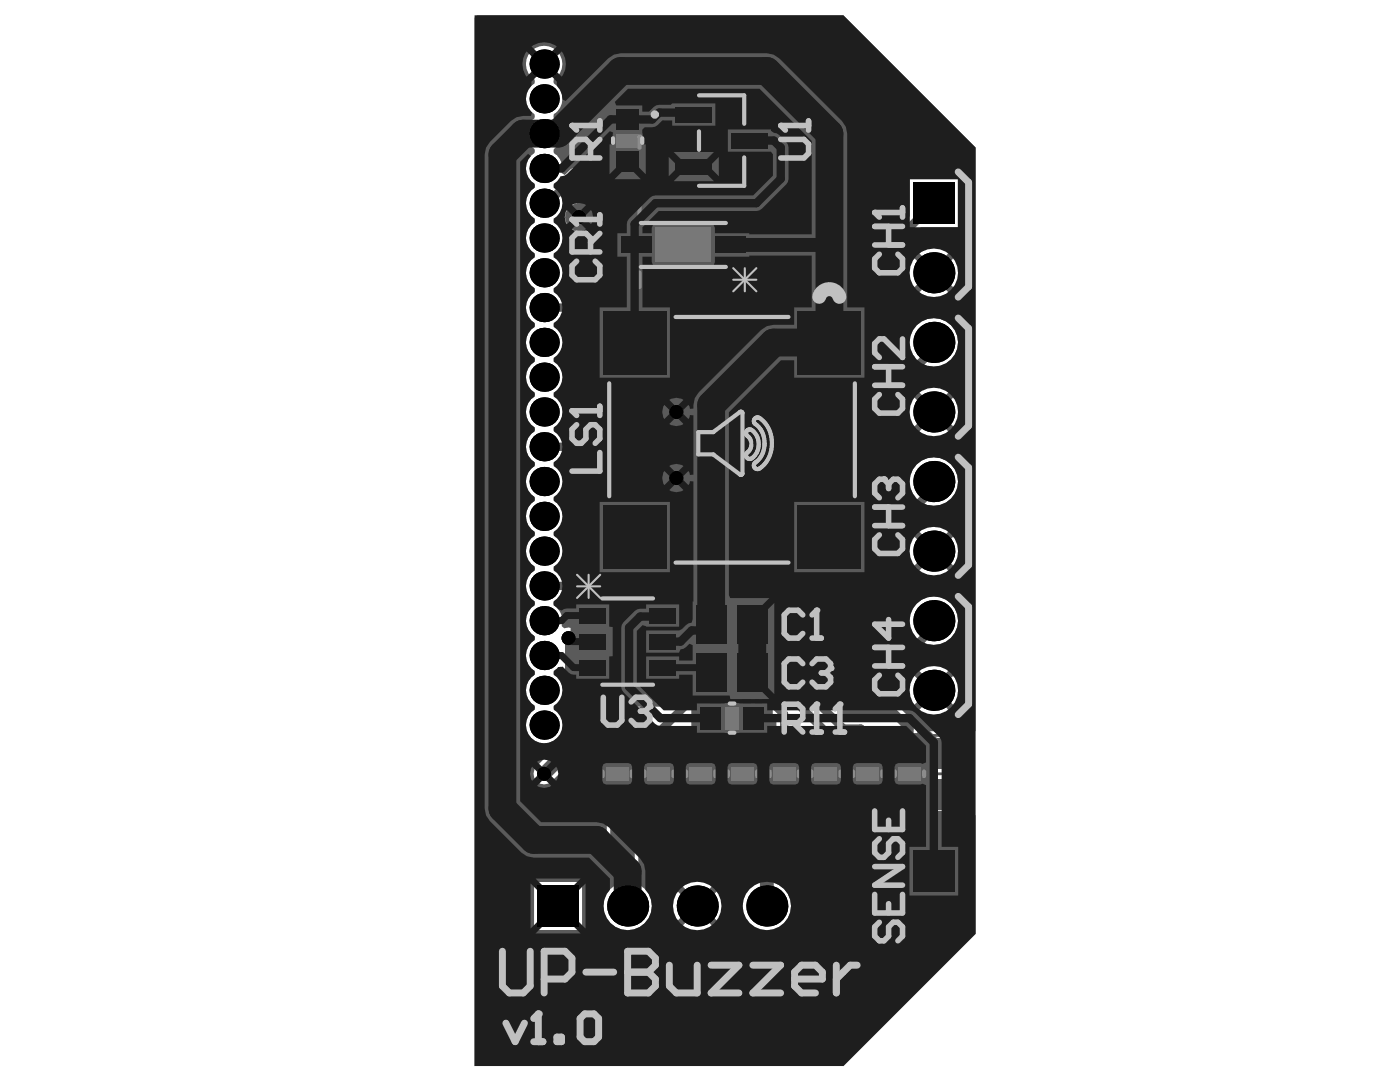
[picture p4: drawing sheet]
<svg xmlns="http://www.w3.org/2000/svg" width="279mm" height="216mm" viewBox="0 0 279 216" stroke-linecap="round" stroke-linejoin="round" font-family="sans-serif">
<g fill="#5a5a5a">
<path d="M119 60.6h54.2v54.3h-54.2z"/>
<path d="M115.6 29.9h11.3v-3.3h41.1v3.3h11.4v107.4h-11.4v3.3h-41.1v-3.3h-11.3z"/>
<path d="M121.7 20.3h7.2v15.5h-7.2z"/>
<path d="M119.6 146.7h7.2v15.4h-7.2z"/>
<path d="M127.9 146.7h7.2v15.4h-7.2z"/>
<path d="M136.2 146.7h7.3v15.4h-7.3z"/>
<path d="M144.6 146.7h7.2v15.4h-7.2z"/>
<path d="M152.9 146.7h7.2v15.4h-7.2z"/>
<path d="M161.2 146.7h7.3v15.4h-7.3z"/>
<path d="M169.6 146.7h7.2v15.4h-7.2z"/>
<path d="M177.9 146.7h7.2v15.4h-7.2z"/>
<path d="M138.4 139.7h15.4v7.2h-15.4z"/>
<path d="M133.5 20.1h5.3v-1.8h10.4v7h5.4v5.5h-5.4v7h-10.4v-1.8h-5.3z"/>
<path d="M114.3 119.9h5.2v-1.2h11.5v1.2h5.2v16.2h-5.2v1.2h-11.5v-1.2h-5.2z"/>
<path d="M122.5 45.8h4.7v-2h18.4v2h4.6v6.1h-4.6v2.1h-18.4v-2.1h-4.7z"/>
</g>
<path d="M138.4 120.2h15.3v8.7h-15.3zM138.4 129.9h15.3v8.7h-15.3zM140 120.6h12v7.9h-12zM140 130.3h12v7.9h-12zM143.3 124.5h5.5M143.3 134.3h5.5M146 121.8v5.5M146 131.5v5.5M185.5 146.7h8.7v15.4h-8.7zM185.9 148.4h7.9v12h-7.9zM187.1 154.4h5.5M189.8 151.7v5.4" fill="none" stroke="#5a5a5a" stroke-width=".55"/>
<g fill="none" stroke="#5a5a5a" stroke-width=".83">
<path d="M115.6 29.9h11.3v-3.3h41.1v3.3h11.4v107.4h-11.4v3.3h-41.1v-3.3h-11.3zM121.7 20.3h7.2v15.5h-7.2zM133.5 20.1h5.3v-1.8h10.4v7h5.4v5.5h-5.4v7h-10.4v-1.8h-5.3zM122.5 45.8h4.7v-2h18.4v2h4.6v6.1h-4.6v2.1h-18.4v-2.1h-4.7zM119 60.6h54.2v54.3h-54.2zM114.3 119.9h5.2v-1.2h11.5v1.2h5.2v16.2h-5.2v1.2h-11.5v-1.2h-5.2zM138.4 139.7h15.4v7.2h-15.4zM119.6 146.7h7.2v15.4h-7.2zM127.9 146.7h7.2v15.4h-7.2zM136.2 146.7h7.3v15.4h-7.3zM144.6 146.7h7.2v15.4h-7.2zM152.9 146.7h7.2v15.4h-7.2z"/>
<path d="M161.2 146.7h7.3v15.4h-7.3zM169.6 146.7h7.2v15.4h-7.2zM177.9 146.7h7.2v15.4h-7.2z"/>
</g>
<g fill="none" stroke="#5a5a5a" stroke-width=".2">
<path d="M140.2 19.7h7.6v16.7h-7.6zM123 30.2h4.5M123 23.7h4.5v8.7h-4.5zM123 25.9h4.5M128.3 28h38.3v111.2h-38.3zM128.3 31.5h-9.4v7h9.4M140.2 31.9h-3.4v2.7h3.4M140.2 21.5h-3.4v2.7h3.4M145.8 28a1.67 1.67 0 0 0 1.7 1.6 1.67 1.67 0 0 0 1.6-1.6M147.8 26.7h3.4v2.7h-3.4M166.6 31.5h9.4v7h-9.4M128.3 45.3h-9.4v7.1h9.4"/>
<path d="M128.3 59.2h-9.4v7.1h9.4M128.6 45.2h15.6v7.4h-15.6zM128.6 47.4h-2.8v3h2.8M142.3 45.2l1.9 1.8M144.2 50.7l-1.9 1.9M144.2 47.4h2.7v3h-2.7M166.6 45.3h9.4v7.1h-9.4M166.6 59.2h9.4v7.1h-9.4M122.3 63.9h47.6v47.7h-47.6zM128.3 73.1h-9.4v7.1h9.4M166.6 73.1h9.4v7.1h-9.4M128.3 87h-9.4v7.1h9.4"/>
<path d="M166.6 87h9.4v7.1h-9.4M128.3 100.9h-9.4v7.1h9.4M128.3 114.8h-9.4v7h9.4M166.6 100.9h9.4v7.1h-9.4M166.6 114.8h9.4v7h-9.4M120.9 120.1h8.7v15.8h-8.7zM120.9 121.4h-3.3v2.8h3.3M120.9 126.6h-3.3v2.8h3.3M120.9 131.8h-3.3v2.8h3.3M123.6 120.1a1.67 1.67 0 0 0 1.7 1.7 1.67 1.67 0 0 0 1.6-1.7M128.3 128.6h-9.4v7.1h9.4M129.6 121.4h3.3v2.8h-3.3"/>
<path d="M129.6 126.6h3.3v2.8h-3.3M129.6 131.8h3.3v2.8h-3.3M166.6 128.6h9.4v7.1h-9.4M121 152.2h4.4M121 150h4.4v8.8h-4.4zM121 156.6h4.4M129.3 152.2h4.4M129.3 150h4.4v8.8h-4.4zM129.3 156.6h4.4M137.6 152.2h4.5M137.6 150h4.5v8.8h-4.5zM137.6 156.6h4.5"/>
<path d="M141.7 141.1h8.8v4.4h-8.8zM143.9 141.1v4.4M146 152.2h4.4M146 150h4.4v8.8h-4.4zM146 156.6h4.4M148.2 141.1v4.4M154.3 152.2h4.4M154.3 150h4.4v8.8h-4.4zM154.3 156.6h4.4M162.6 152.2h4.5M162.6 150h4.5v8.8h-4.5zM162.6 156.6h4.5"/>
<path d="M171 152.2h4.4M171 150h4.4v8.8h-4.4zM171 156.6h4.4M179.3 152.2h4.4M179.3 150h4.4v8.8h-4.4zM179.3 156.6h4.4"/>
<circle cx="141.6" cy="22.9" r=".42"/>
</g>
<path d="M161.7 29.6l4.6 4.6M161.7 31.9h4.6M164 29.6v4.6M166.3 29.6l-4.6 4.6M139.9 46.6l4.6 4.6M139.9 48.9h4.6M142.2 46.6v4.6M144.5 46.6l-4.6 4.6" fill="none" stroke="#5a5a5a" stroke-width=".42"/>
<g fill="#787878">
<path d="M179.3 153h4.4v2.8h-4.4z"/>
<path d="M171 153h4.4v2.8h-4.4z"/>
<path d="M162.6 153h4.5v2.8h-4.5z"/>
<path d="M154.3 153h4.4v2.8h-4.4z"/>
<path d="M137.6 153h4.5v2.8h-4.5z"/>
<path d="M129.3 153h4.4v2.8h-4.4z"/>
<path d="M121 153h4.4v2.8h-4.4z"/>
<path d="M146 153h4.4v2.8h-4.4z"/>
<path d="M144.7 141.1h2.8v4.4h-2.8z"/>
<path d="M130.8 45.5h11.1v6.8h-11.1z"/>
<path d="M123 26.7h4.5v2.7h-4.5z"/>
</g>
<g fill="none" stroke="#8c8c8c" stroke-width=".83">
<path d="M127.6 29.5v-2.2h39.7v2.2M127.6 40.5v2.9M127.6 54.4v2.9M167.3 40.5v2.9M167.3 54.4v2.9M127.6 68.3v2.8M167.3 68.3v2.8M127.6 82.1v2.9M127.6 96v2.9M167.3 82.1v2.9M167.3 96v2.9M127.6 109.9v2.9"/>
<path d="M167.3 109.9v2.9M127.6 123.8v2.9M127.6 137.7v2.2h39.7v-2.2M167.3 123.8v2.9M120.3 153.9v1M126.1 153.9v1M128.6 153.9v1M134.4 153.9v1M136.9 153.9v1M142.8 153.9v1M145.3 153.9v1M151.1 153.9v1"/>
<path d="M153.6 153.9v1M159.4 153.9v1M161.9 153.9v1M167.8 153.9v1M170.3 153.9v1M176.1 153.9v1M178.6 153.9v1M184.4 153.9v1"/>
</g>
<path d="M171.1 22.5l4.6 4.7M171.1 24.9h4.6M173.4 22.5v4.7M175.7 22.5l-4.6 4.7" fill="none" stroke="#8c8c8c" stroke-width=".42"/>
<g fill="none" stroke="#8c8c8c" stroke-width="1.4">
<path d="M129.7 169.7l-1 .9v1.8l1 1h.9M132.4 164.1v2.8l-.9 .9h-1.8l-1-.9v-2.8h5.6M132.4 166l1.9 1.8M140.8 164.1v2.8l-1 .9h-1.8l-.9-.9v-2.8h5.5M140.8 166l1.8 1.8M142.6 172.4h-5.5l2.7-2.7v3.7M149.1 164.1v2.8l-.9 .9h-1.9l-.9-.9v-2.8h5.6M149.1 166l1.9 1.8M150 169.7l1 .9v1.8l-1 1h-1.8l-.9-1v-.9l.9-1.8h-2.8v3.7M156.5 169.7h1.9l.9 .9v1.8l-.9 1h-1l-.9-1zM156.5 169.7l-1.8 1.8-1 1.9M157.4 164.1v2.8l-.9 .9h-1.8l-1-.9v-2.8h5.6"/>
<path d="M157.4 166l1.9 1.8M162.1 169.7v3.7h.9l3.7-3.7h.9M165.8 164.1v2.8l-1 .9h-1.8l-.9-.9v-2.8h5.5M165.8 166l1.8 1.8M173.2 170.6l-1-.9h-.9l-.9 .9v1.8l.9 1h.9l1-1M173.2 170.6l.9-.9h.9l1 .9v1.8l-1 1h-.9l-.9-1M173.2 170.6v1.8M174.1 164.1v2.8l-.9 .9h-1.9l-.9-.9v-2.8h5.6M174.1 166l1.9 1.8M182.4 164.1v2.8l-.9 .9h-1.8l-1-.9v-2.8h5.6M182.4 166l1.9 1.8M183.4 169.7l.9 .9v1.8l-.9 1h-3.7l-1-1v-1.8l1-.9h.9l.9 .9v2.8"/>
</g>
<circle cx="130.6" cy="173.4" r=".69" fill="#8c8c8c"/>
<path d="M159.8 19v5.6M162.5 20l1-1h1.8l.9 1v3.7l-.9 .9h-1.8l-1-.9zM158.8 24.6h1.9M164.4 22.7l-1.9 1.9M121.3 169.7l-.9 .9v1.8l.9 1h1l3.7-3.7v3.7M124.1 164.1v2.8l-.9 .9h-1.9l-.9-.9v-2.8h5.6M124.1 166l1.9 1.8M131.5 172.4l-.9 1M131.5 171.5v.9M133.4 169.7l.9 .9v1.8l-.9 1h-1l-.9-1" fill="none" stroke="#8c8c8c" stroke-width="1.4"/>
<circle cx="159.8" cy="19" r=".69" fill="#8c8c8c"/>
<path d="M159.8 19l.9 1M188 167.8l-.9-.9v-1.9l.9-.9h3.7l.9 .9v1.9l-.9 .9M188 169.7l-.9 .9v1.8l.9 1h.9l3.7-3.7v3.7" fill="none" stroke="#8c8c8c" stroke-width="1.4"/>
<path d="M94.7 3.6l.5-.5h73.1l26.4 26.3v116.5h-9.1l3.9 3.9-1 1-3.9-3.9-.2 .5h-1.3l-.2-2.6-.3-.5-3.5-3.5-.5-.3-.6-.2h-9l-4.7-4.6v-14l1.6-1.5 .7 .2v2.3h12.1v-8.8h-12.1v2.8l-1.7 .2-.5 .3-2.7 2.8-.4 .5-.1 .6v14.1l-.6 .2-1.8-1.8v-37.6l3.9-3.9h3.9v2.8h12.1v-8.7h-12.1v2.8h-4.5l-.6 .1-.5 .3-4.3 4.3-.7-.3v-22.4l6.7-6.7h3.9v2.8h12.1v-8.7h-12.1v2.8h-4.5l-.6 .1-.5 .4-7.1 7-.7-.3v-25.1l6.7-6.7h6.7v2.8h12.1v-8.8h-12.1v2.8h-7.3l-.6 .2-.5 .3-7.5 7.4-.3 .2-.6-.1-7.5-7.5-.5-.3-.6-.2h-12.8v-2.8h-.1l-.3-.6 .2-.6v-2.7l-.2-.6-.5-.2h-4.5l-.5 .2-.2 .6v2.7l.2 .6-.2 .6h-6v2.8l-2 .2-1.6 1.3-.6-.4a3.6 3.6 0 0 0-1.6-4v-.8a3.6 3.6 0 0 0 0-6.1v-.8a3.6 3.6 0 0 0 0-6.2v-.7a3.6 3.6 0 0 0 .9-5.5 3.6 3.6 0 0 0-5.6 0 3.6 3.6 0 0 0 .9 5.5v.7a3.6 3.6 0 0 0 0 6.2v.8a3.6 3.6 0 0 0 0 6.1v.8a3.6 3.6 0 0 0 0 6.2v.8a3.6 3.6 0 0 0 0 6.1v.8a3.6 3.6 0 0 0 0 6.2v.8a3.6 3.6 0 0 0 0 6.1v.8a3.6 3.6 0 0 0 0 6.2v.7a3.6 3.6 0 0 0 0 6.2v.8a3.6 3.6 0 0 0 0 6.1v.8a3.6 3.6 0 0 0 0 6.2v.8a3.6 3.6 0 0 0 0 6.1v.8a3.6 3.6 0 0 0 0 6.2v.8a3.6 3.6 0 0 0 0 6.1v.8a3.6 3.6 0 0 0 0 6.1v.8a3.6 3.6 0 0 0 0 6.2v.8a3.6 3.6 0 0 0 0 6.1v.8a3.6 3.6 0 0 0 0 6.2v.8a3.6 3.6 0 0 0 0 6.1v.8a3.6 3.6 0 0 0-.9 5.4 3.6 3.6 0 0 0 5.5 0l.7 .3v.7l-4.9 4.9-.5 .7a2.12 2.12 0 0 0 .8 2.6 2.12 2.12 0 0 0 2.7-.3l5.6-5.5 .4-.7 .2-.9v-12.2h12.1v-8.8h-12l-.3-.6a3.6 3.6 0 0 0-2.6-2l-.9 .2-.5-.5v-.1a3.6 3.6 0 0 0-1.6-4v-.8l.7-.5 .7-1h.9a3 3 0 0 0 3.5 1.4v2.8h12.1v-2.3l.7-.2 2.2 2.2v14l-9.2 9.3-.4 .5-.2 1.2h-1.2v14h.8v6.2l.1 .8 .5 .7 1.4 1.5v5.9a4.8 4.8 0 0 0-1.6 7.3 4.8 4.8 0 0 0 7.5 0 4.8 4.8 0 0 0-1.6-7.3v-6.8l-.2-.8-.4-.7-1.5-1.5v-5.3h.8v-.6h2.5v.6h5.8v-.6h2.5v.6h5.9v-.6h2.5v.6h5.8v-14l-.5-.7v-6.9l.6-.3 3.8 3.7v4.2h-1.4v14h.8v3.9l-2.9 2.9-.4 .7-.2 .8v6.8l-.3 .1a4.8 4.8 0 0 0-1.2 7.3 4.8 4.8 0 0 0 7.4-.2 4.8 4.8 0 0 0-1.6-7.2v-5.9l2.8-2.9 .5-.7 .1-.8v-4.8h.8v-.6h2.5v.6h5.9v-.6h2.5v.6h5.8v-.6h2.5v.6h5.8v-.6h.9v1.4h9.1l.3 .6v23.5l-26.4 26.4h-73.6zM166.6 44.5v8.8h12.1v-4.3l1.3-.1 .5-.3 3.3-3.3h7.4v-9.5h-9.6v7.3l-2.2 2.3-.7-.3v-.6zM183 50.1l3.4 3.4 3.3-3.4a5.3 5.3 0 0 0-6.7 0zM187.3 54.4l3.4 3.4a5.3 5.3 0 0 0 0-6.7zM182 51.1a5.3 5.3 0 0 0 0 6.7l3.4-3.4zM183 58.8a5.3 5.3 0 0 0 6.7 0l-3.3-3.4zM166.6 72.3v8.7h12.1v-2.8l1.3-.1 .5-.4 4.8-4.7a4.8 4.8 0 0 0 5.9-5 4.8 4.8 0 0 0-6.5-4.2 4.8 4.8 0 0 0-2.1 7.5l-3.2 3.2-.7-.3v-1.9zM183 77.9l3.4 3.3 3.3-3.3a5.3 5.3 0 0 0-6.7 0zM187.3 82.2l3.4 3.4a5.3 5.3 0 0 0 0-6.8zM182 78.8a5.3 5.3 0 0 0 0 6.8l3.4-3.4zM183 86.5a5.3 5.3 0 0 0 6.7 0l-3.3-3.3zM166.6 100v8.8h12.1v-2.8l1.3-.1 .5-.4 4.8-4.7a4.8 4.8 0 0 0 5.9-5 4.8 4.8 0 0 0-6.5-4.2 4.8 4.8 0 0 0-2.1 7.4l-3.2 3.3-.7-.3v-2zM183 105.6l3.4 3.4 3.3-3.4a5.3 5.3 0 0 0-6.7 0zM187.3 110l3.4 3.3a5.3 5.3 0 0 0 0-6.7zM182 106.6a5.3 5.3 0 0 0 0 6.7l3.4-3.3zM183 114.3a5.3 5.3 0 0 0 6.7 0l-3.3-3.3zM166.6 127.8v8.8h12.1v-2.9l1.3-.1 .5-.3 4.8-4.8a4.8 4.8 0 0 0 5.9-4.9 4.8 4.8 0 0 0-6.5-4.3 4.8 4.8 0 0 0-2.1 7.5l-3.2 3.3-.7-.3v-2zM183 133.4l3.4 3.4 3.3-3.4a5.3 5.3 0 0 0-6.7 0zM187.3 137.7l3.4 3.4a5.3 5.3 0 0 0 0-6.7zM182 134.4a5.3 5.3 0 0 0 0 6.7l3.4-3.4zM183 142.1a5.3 5.3 0 0 0 6.7 0l-3.3-3.4zM135.8 176.4l3.4 3.4 3.3-3.4a5.3 5.3 0 0 0-6.7 0zM140.1 180.8l3.4 3.3a5.3 5.3 0 0 0 0-6.7zM134.8 177.4a5.3 5.3 0 0 0 0 6.7l3.4-3.3zM106.6 176v9.6h9.6v-9.6zM135.8 185.1a5.3 5.3 0 0 0 6.7 0l-3.3-3.3z" fill="#5a5a5a"/>
<g fill="none" stroke="#5a5a5a" stroke-width="1.7">
<path d="M120 34v1h-5.2l-5.5 5.5h-.7M122.3 35h18.9l7.8 7.8v103.8l-.8 .9v2.7M171.2 33.6l-1.4 1.4h-10.5l-7.7 7.6v95.1l4.9 4.9v7.6M186.4 40.5l-7 7h-5.4l-1.4 1.4M108.6 61.4h5.6l1.3 1.4h23l7.6 7.6v66.6l-6.3 6.3v6.9M172.6 62.8h-10.5l-7.7 7.6v65.3l10.4 10.4v3.4l.7 .7M186.4 68.3v1.4l-7 6.9h-6.8M108.6 89.1h5.6l1.3 1.4h23l4.8 4.9v38.9l-11.8 11.8v3.4l1.4 1.4M172.6 90.5h-10.5l-4.9 4.9v38.9l11.1 11.1h3.5l1.4 1.4v2.7l.7 .7M186.4 96.1v1.4l-7 6.9h-6.8M108.6 116.9h4.9l1.3 1.4h14.6l3.5 3.5v15.2l-9.7 9.8v3.4l.8 .8M172.6 118.3h-7.1l-2.7 2.8v15.3l5.5 5.5h9.7l3.5 3.5v4.1l.7 .7"/>
<path d="M186.4 123.9v1.3l-7 7h-6.8M123.9 149.5h-1.4"/>
</g>
<path d="M115.5 43.3h1.9l3.9 3.9v1l.7 .7M122.3 76.6h8.5l4.2 4.2v1.4M135 95.4v6.2l-2.8 2.8h-9.9" fill="none" stroke="#5a5a5a" stroke-width="5.6"/>
<path d="M113.5 127.3l.7 .7v20.8l-5.6 5.6M114.2 132.2h8.1M148.2 158.6h-25v9l2.1 2.1v11.1M189.1 158.5l-.1 .1h-32.5v7.6l-3.5 3.5v11.1" fill="none" stroke="#5a5a5a" stroke-width="2.8"/>
<g fill="#000">
<circle cx="108.6" cy="19.7" r="2.92"/>
<circle cx="108.6" cy="12.8" r="2.92"/>
<circle cx="108.6" cy="33.6" r="2.92"/>
<circle cx="108.6" cy="26.7" r="2.92"/>
<circle cx="108.6" cy="54.4" r="2.92"/>
<circle cx="108.6" cy="47.5" r="2.92"/>
<circle cx="108.6" cy="40.5" r="2.92"/>
<circle cx="115.5" cy="43.3" r="1.39"/>
<circle cx="186.4" cy="54.4" r="4.1"/>
<circle cx="108.6" cy="61.4" r="2.92"/>
<circle cx="108.6" cy="75.3" r="2.92"/>
<circle cx="108.6" cy="68.3" r="2.92"/>
<circle cx="186.4" cy="68.3" r="4.1"/>
<circle cx="108.6" cy="89.1" r="2.92"/>
<circle cx="108.6" cy="82.2" r="2.92"/>
<circle cx="108.6" cy="96.1" r="2.92"/>
<circle cx="135" cy="95.4" r="1.39"/>
<circle cx="135" cy="82.2" r="1.39"/>
<circle cx="186.4" cy="82.2" r="4.1"/>
<circle cx="186.4" cy="96.1" r="4.1"/>
<circle cx="108.6" cy="116.9" r="2.92"/>
<circle cx="108.6" cy="110" r="2.92"/>
<circle cx="108.6" cy="103" r="2.92"/>
<circle cx="186.4" cy="110" r="4.1"/>
<circle cx="108.6" cy="137.7" r="2.92"/>
<circle cx="108.6" cy="130.8" r="2.92"/>
<circle cx="108.6" cy="123.9" r="2.92"/>
<circle cx="113.5" cy="127.3" r="1.39"/>
<circle cx="186.4" cy="123.9" r="4.1"/>
<circle cx="186.4" cy="137.7" r="4.1"/>
<circle cx="108.6" cy="154.4" r="1.39"/>
<circle cx="108.6" cy="144.7" r="2.92"/>
<circle cx="125.3" cy="180.8" r="4.1"/>
<circle cx="139.2" cy="180.8" r="4.1"/>
<circle cx="153" cy="180.8" r="4.1"/>
</g>
<g fill="#000">
<path d="M182.3 36.4h8.2v8.2h-8.2z" fill-rule="evenodd"/>
<path d="M107.3 176.7h8.2v8.2h-8.2z" fill-rule="evenodd"/>
</g>
<g fill="#5a5a5a">
<path d="M186 155.5h7.7v6h-7.7z" fill-rule="evenodd"/>
<path d="M186 147.3h7.7v6h-7.7z" fill-rule="evenodd"/>
<path d="M167.3 31.3h10.7v7.4h-10.7z" fill-rule="evenodd"/>
<path d="M167.3 45.2h10.7v7.4h-10.7z" fill-rule="evenodd"/>
<path d="M167.3 59.1h10.7v7.3h-10.7z" fill-rule="evenodd"/>
<path d="M167.3 73h10.7v7.3h-10.7z" fill-rule="evenodd"/>
<path d="M167.3 86.9h10.7v7.3h-10.7z" fill-rule="evenodd"/>
<path d="M167.3 100.7h10.7v7.4h-10.7z" fill-rule="evenodd"/>
<path d="M167.3 114.6h10.7v7.4h-10.7z" fill-rule="evenodd"/>
<path d="M167.3 128.5h10.7v7.4h-10.7z" fill-rule="evenodd"/>
<path d="M117 128.5h10.7v7.4h-10.7z" fill-rule="evenodd"/>
<path d="M117 114.6h10.7v7.4h-10.7z" fill-rule="evenodd"/>
<path d="M117 100.7h10.7v7.4h-10.7z" fill-rule="evenodd"/>
<path d="M117 86.9h10.7v7.3h-10.7z" fill-rule="evenodd"/>
<path d="M117 73h10.7v7.3h-10.7z" fill-rule="evenodd"/>
<path d="M117 59.1h10.7v7.3h-10.7z" fill-rule="evenodd"/>
<path d="M117 45.2h10.7v7.4h-10.7z" fill-rule="evenodd"/>
<path d="M117 31.3h10.7v7.4h-10.7z" fill-rule="evenodd"/>
<path d="M121 148.1h4.4v4.1h-4.4z" fill-rule="evenodd"/>
<path d="M121 156.6h4.4v4.1h-4.4z" fill-rule="evenodd"/>
<path d="M129.3 148.1h4.4v4.1h-4.4z" fill-rule="evenodd"/>
<path d="M129.3 156.6h4.4v4.1h-4.4z" fill-rule="evenodd"/>
<path d="M137.6 148.1h4.5v4.1h-4.5z" fill-rule="evenodd"/>
<path d="M137.6 156.6h4.5v4.1h-4.5z" fill-rule="evenodd"/>
<path d="M146 148.1h4.4v4.1h-4.4z" fill-rule="evenodd"/>
<path d="M146 156.6h4.4v4.1h-4.4z" fill-rule="evenodd"/>
<path d="M154.3 148.1h4.4v4.1h-4.4z" fill-rule="evenodd"/>
<path d="M154.3 156.6h4.4v4.1h-4.4z" fill-rule="evenodd"/>
<path d="M162.6 148.1h4.5v4.1h-4.5z" fill-rule="evenodd"/>
<path d="M162.6 156.6h4.5v4.1h-4.5z" fill-rule="evenodd"/>
<path d="M171 148.1h4.4v4.1h-4.4z" fill-rule="evenodd"/>
<path d="M171 156.6h4.4v4.1h-4.4z" fill-rule="evenodd"/>
<path d="M179.3 148.1h4.4v4.1h-4.4z" fill-rule="evenodd"/>
<path d="M179.3 156.6h4.4v4.1h-4.4z" fill-rule="evenodd"/>
</g>
<path d="M94.7 3.1h73.6l26.4 26.3v156.9l-26.4 26.4h-73.6zM106.1 9.3l2.5 2.5 2.5-2.5a4.2 4.2 0 0 0-5 0zM109.6 12.8l2.5 2.5a4.2 4.2 0 0 0 0-5zM105.1 10.3a4.2 4.2 0 0 0 0 5l2.5-2.5zM106.1 16.3l-.1 .8a3.6 3.6 0 0 0 .2 5.3l-.2 .7h-1.6l-1.3 .3-1.2 .8-4.1 4.1-.8 1.2-.3 1.3v130.5l.3 1.4 .8 1.1 6.2 6.3 1.2 .8 1.3 .2h11l4.2 4.2v2.2a4.8 4.8 0 0 0 .2 6.7 4.8 4.8 0 0 0 6.7 0 4.8 4.8 0 0 0 .2-6.7v-3.7l-.3-1.3-.7-1.2-6.3-6.2-1.1-.8-1.4-.2h-11l-4.2-4.2v-127.6l1.6-1.6 .5 .5-.5 .6a3.6 3.6 0 0 0 1.3 4.9v.8a3.6 3.6 0 0 0 0 6.1v.8a3.6 3.6 0 0 0 0 6.2v.8a3.6 3.6 0 0 0 0 6.1v.8a3.6 3.6 0 0 0 0 6.2v.7a3.6 3.6 0 0 0 0 6.2v.8a3.6 3.6 0 0 0 0 6.1v.8a3.6 3.6 0 0 0 0 6.2v.8a3.6 3.6 0 0 0 0 6.1v.8a3.6 3.6 0 0 0 0 6.2v.8a3.6 3.6 0 0 0 0 6.1v.8a3.6 3.6 0 0 0 0 6.1v.8a3.6 3.6 0 0 0 0 6.2v.8a3.6 3.6 0 0 0 0 6.1v.8a3.6 3.6 0 0 0 0 6.2v.8a3.6 3.6 0 0 0 0 6.1v.8a3.6 3.6 0 0 0-.9 5.5 3.6 3.6 0 0 0 5.6 0 3.6 3.6 0 0 0-.9-5.5v-.8a3.6 3.6 0 0 0 0-6.1v-.8l.9-.8 .9-.1 1.6 1.5 1.1 .1v.8h6.6v-4.4l.7-.1v-5.8l-.7-.1v-4.4h-6.6v.8h-1.9l-.5 .1-.5 .3-.7-.2-.9-.8v-.8l.7-.5a3.6 3.6 0 0 0-.7-5.7v-.8a3.6 3.6 0 0 0 0-6.1v-.8a3.6 3.6 0 0 0 0-6.1v-.8a3.6 3.6 0 0 0 0-6.2v-.8a3.6 3.6 0 0 0 0-6.1v-.8a3.6 3.6 0 0 0 0-6.2v-.8a3.6 3.6 0 0 0 0-6.1v-.8a3.6 3.6 0 0 0 0-6.2v-.7a3.6 3.6 0 0 0 0-6.2v-.8a3.6 3.6 0 0 0 0-6.1v-.8a3.6 3.6 0 0 0 0-6.2v-.8a3.6 3.6 0 0 0 0-6.1v-.8l.7-.5 .7-1 .8-.2 .5-.3 8.5-8.5 .6 .3v2.3h-.6v6l2.9-3 .7 .6 .6-.6 3 3v-6h-.7v-2.9l.5-.5h1.5a2.91 2.91 0 0 0 2-1.4h2v1.1h8.6v-4.5h-8.6l-.3 .3h-2.3l-.6 .1-.5 .4-1 .9h-1.3v-1.3h-5.2l-.3-.7 2.6-2.6h26.3l10.4 10.4v18.7h-12.5v-.3h-6.8v-1l-.2-.6-.6-.2h-11.1l-.5 .2-.2 .6v1h-1.9v-1.1l3.3-3.3h19.5l.6-.1 .5-.4 4.8-4.8 .4-.5 .1-.6v-6.3a4 4 0 0 0-3-2.9l-.5-.4v-.3h-8.6v4.5h8.6l.4 .5v4.2l-4 4h-19.5l-.6 .1-.5 .3-4.1 4.2-.4 .5-.1 .6v1.8h-1.9v4.7h1.9v10.1h-5.4v14.1h14v-14.1h-5.5v-10.1h1.9v1.1l.2 .5 .5 .2h11.1l.6-.2 .2-.5v-1.1h6.8v-.2h12.5v10.3h-3.5v3.5h-4.1l-1.4 .3-1.1 .7-12.5 12.5-.7 1.2-.3 2-.7 .1-.3-.8-1.4 1.4 1.4 1.4 .3-.8 .7 .1v11.8l-.7 .1-.3-.8-1.4 1.4 1.4 1.4 .3-.8 .7 .1v23.9h-.2v3.6l-.2 .6-.6 .2-1.3 1.1-.6 .3h-6.6v4.4h6.6l.3-.6 .6-.1 1.2-1 .6 .2v3.1h-2.7v-.8h-6.6v4.4h6.6v-.8h2.7v4.2h7.4l.1 .7h7.8l-3.9-3.9 1-1 3.9 3.9v-18.2l-3.9 3.9-1-1 3.9-3.9h-7.8l-.2-.5v-36.5l10.4-10.4h2.6v3.5h14v-14.1h-3.4v-34.6l-.3-1.4-.8-1.1-12.5-12.5-1.1-.8-1.4-.3h-29.1l-1.4 .3-1.1 .8-8.5 8.4-.7-.3a3.5 3.5 0 0 0-1.1-2.7v-.8l-2.5-2.5zM141.5 33.2l2 2v-3.9zM133.5 31.3v3.9l1.9-2zM122.6 35.8h5.3l-2.6-2.7zM134.4 30.3l2.5 2.5-.5 .4 .5 .5-2.5 2.5h8.1l-2.4-2.5 .4-.5-.4-.4 2.4-2.5zM114.1 40.9l1.4 1.4 1.5-1.4a2.51 2.51 0 0 0-2.9 0zM116.5 43.3l1.4 1.4a2.51 2.51 0 0 0 0-2.8zM113.1 41.9a2.51 2.51 0 0 0 0 2.8l1.5-1.4zM181.6 35.8v9.5h9.6v-9.5zM114.1 45.7a2.51 2.51 0 0 0 2.9 0l-1.5-1.4zM181.5 54.4a4.8 4.8 0 0 0 9.7 0 4.8 4.8 0 0 0-9.7 0zM181.5 68.3a4.8 4.8 0 0 0 9.7 0 4.8 4.8 0 0 0-9.7 0zM133.6 79.8l1.4 1.4 1.4-1.4a2.51 2.51 0 0 0-2.8 0zM132.6 80.8a2.51 2.51 0 0 0 0 2.8l1.4-1.4zM133.6 84.6a2.51 2.51 0 0 0 2.8 0l-1.4-1.4zM181.5 82.2a4.8 4.8 0 0 0 9.7 0 4.8 4.8 0 0 0-9.7 0zM133.6 93l1.4 1.4 1.4-1.4a2.51 2.51 0 0 0-2.8 0zM132.6 94a2.51 2.51 0 0 0 0 2.8l1.4-1.4zM133.6 97.8a2.51 2.51 0 0 0 2.8 0l-1.4-1.4zM181.5 96.1a4.8 4.8 0 0 0 9.7 0 4.8 4.8 0 0 0-9.7 0zM158.5 100.2v14h14v-14zM119.7 100.2v14h14v-14zM181.5 110a4.8 4.8 0 0 0 9.7 0 4.8 4.8 0 0 0-9.7 0zM124.4 124.1l-.3 .5-.1 .6v11.8l.1 .6 .3 .5 6.3 6.3 .5 .3 .6 .2h7.3v1.3l5.6 .1 8.4-.1v-1.3h27.8l3.9 3.9v3.3l-.7 .3-.4-.1h-4.4l-.5 .2-.3 .5v2.8l.3 .5 .5 .2h4.4l.4-.1 .7 .3v12.3h-3.3v9.7h9.7v-9.7h-3.3v-20.8l-.1-.6-.3-.5-4.9-4.9-.5-.3-.6-.2h-28.4v-1.3l-5.6-.1-8.4 .1v1.3h-6.7l-5.3-5.3v-10.5l1.1-1.2 .7 .3h6.6v-4.4h-6.6v.9l-1.7 .1-.5 .3zM181.5 123.9a4.8 4.8 0 0 0 9.7 0 4.8 4.8 0 0 0-9.7 0zM181.5 137.7a4.8 4.8 0 0 0 9.7 0 4.8 4.8 0 0 0-9.7 0zM107.2 152l1.4 1.4 1.4-1.4a2.51 2.51 0 0 0-2.8 0zM109.6 154.4l1.4 1.4a2.51 2.51 0 0 0 0-2.8zM106.2 153a2.51 2.51 0 0 0 0 2.8l1.4-1.4zM170.4 152.5l-.2 .5v2.8l.2 .5 .6 .2h4.4l.5-.2 .2-.5v-2.8l-.2-.5-.5-.2h-4.4zM162.1 152.5l-.2 .5v2.8l.2 .5 .5 .2h4.5l.5-.2 .2-.5v-2.8l-.2-.5-.5-.2h-4.5zM153.8 152.5l-.3 .5v2.8l.3 .5 .5 .2h4.4l.6-.2 .2-.5v-2.8l-.2-.5-.6-.2h-4.4zM145.4 152.5l-.2 .5v2.8l.2 .5 .6 .2h4.4l.5-.2 .3-.5v-2.8l-.3-.5-.5-.2h-4.4zM137.1 152.5l-.2 .5v2.8l.2 .5 .5 .2h4.5l.5-.2 .2-.5v-2.8l-.2-.5-.5-.2h-4.5zM128.8 152.5l-.3 .5v2.8l.3 .5 .5 .2h4.4l.6-.2 .2-.5v-2.8l-.2-.5-.6-.2h-4.4zM120.4 152.5l-.2 .5v2.8l.2 .5 .6 .2h4.4l.5-.2 .3-.5v-2.8l-.3-.5-.5-.2h-4.4zM107.2 156.8a2.51 2.51 0 0 0 2.8 0l-1.4-1.4zM106.9 175.3l4.5 4.5 4.5-4.5zM112.4 180.8l4.5 4.5v-9zM105.9 176.3v9l4.5-4.5zM148.2 180.8a4.9 4.9 0 0 0 9.7 0 4.9 4.9 0 0 0-9.7 0zM134.3 180.8a4.8 4.8 0 0 0 9.7 0 4.8 4.8 0 0 0-9.7 0zM106.9 186.3h9l-4.5-4.5z" fill="#1e1e1e"/>
<path d="M165.5 68.4h-11.1l-12.5 12.4v42.3M165.5 68.4v-41.7l-12.5-12.5h-29.1l-12.5 12.5h-7l-4.1 4.1v130.5l6.2 6.3h12.5l6.3 6.2v7M150.1 124.5v9.8" fill="none" stroke="#1e1e1e" stroke-width="5.6"/>
<path d="M138.5 22.5h-6.9l-1.4 1.3h-8.3l-9.8 9.8h-2.8M149.6 28.1h4.8l1.4 1.3v6.3l-4.8 4.8h-20.2l-4.1 4.2v23.6M132.9 122.8l-.2 .2h-4.9l-2.3 2.2v11.8l6.3 6.3h10.1M141.9 124.5l-1.2 1.3h-2.7l-2.2 2.2h-2.9M150.3 143.3h31.2l4.9 4.9v25.6" fill="none" stroke="#1e1e1e" stroke-width="1.7"/>
<path d="M108.6 130.8h3.5l2.4 2.4h4.5M114.2 128h4.1M119 122.8h-5.9l-1 1.1h-3.5M132.9 133.2h8M140.9 133.2l1 1.1" fill="none" stroke="#1e1e1e" stroke-width="1.4"/>
<path d="M145.8 48.9h19.7" fill="none" stroke="#1e1e1e" stroke-width="2.8"/>
<g fill="#000">
<circle cx="108.6" cy="19.7" r="2.92"/>
<circle cx="108.6" cy="12.8" r="2.92"/>
<circle cx="108.6" cy="33.6" r="2.92"/>
<circle cx="108.6" cy="26.7" r="2.92"/>
<circle cx="108.6" cy="54.4" r="2.92"/>
<circle cx="108.6" cy="47.5" r="2.92"/>
<circle cx="108.6" cy="40.5" r="2.92"/>
<circle cx="115.5" cy="43.3" r="1.39"/>
<circle cx="186.4" cy="54.4" r="4.1"/>
<circle cx="108.6" cy="61.4" r="2.92"/>
<circle cx="108.6" cy="75.3" r="2.92"/>
<circle cx="108.6" cy="68.3" r="2.92"/>
<circle cx="186.4" cy="68.3" r="4.1"/>
<circle cx="108.6" cy="89.1" r="2.92"/>
<circle cx="108.6" cy="82.2" r="2.92"/>
<circle cx="108.6" cy="96.1" r="2.92"/>
<circle cx="135" cy="95.4" r="1.39"/>
<circle cx="135" cy="82.2" r="1.39"/>
<circle cx="186.4" cy="82.2" r="4.1"/>
<circle cx="186.4" cy="96.1" r="4.1"/>
<circle cx="108.6" cy="116.9" r="2.92"/>
<circle cx="108.6" cy="110" r="2.92"/>
<circle cx="108.6" cy="103" r="2.92"/>
<circle cx="186.4" cy="110" r="4.1"/>
<circle cx="108.6" cy="137.7" r="2.92"/>
<circle cx="108.6" cy="130.8" r="2.92"/>
<circle cx="108.6" cy="123.9" r="2.92"/>
<circle cx="113.5" cy="127.3" r="1.39"/>
<circle cx="186.4" cy="123.9" r="4.1"/>
<circle cx="186.4" cy="137.7" r="4.1"/>
<circle cx="108.6" cy="154.4" r="1.39"/>
<circle cx="108.6" cy="144.7" r="2.92"/>
<circle cx="125.3" cy="180.8" r="4.1"/>
<circle cx="139.2" cy="180.8" r="4.1"/>
<circle cx="153" cy="180.8" r="4.1"/>
</g>
<g fill="#000">
<path d="M182.3 36.4h8.2v8.2h-8.2z" fill-rule="evenodd"/>
<path d="M107.3 176.7h8.2v8.2h-8.2z" fill-rule="evenodd"/>
</g>
<g fill="#1e1e1e">
<path d="M138.9 120.7h6v7.7h-6z" fill-rule="evenodd"/>
<path d="M147.1 120.7h6v7.7h-6z" fill-rule="evenodd"/>
<path d="M138.9 130.4h6v7.7h-6z" fill-rule="evenodd"/>
<path d="M147.1 130.4h6v7.7h-6z" fill-rule="evenodd"/>
<path d="M120.4 100.8h12.6v12.7h-12.6z" fill-rule="evenodd"/>
<path d="M159.2 100.8h12.6v12.7h-12.6z" fill-rule="evenodd"/>
<path d="M120.4 62h12.6v12.7h-12.6z" fill-rule="evenodd"/>
<path d="M159.2 62h12.6v12.7h-12.6z" fill-rule="evenodd"/>
<path d="M182.2 169.7h8.3v8.3h-8.3z" fill-rule="evenodd"/>
<path d="M123 30.2h4.5v4.2h-4.5z" fill-rule="evenodd"/>
<path d="M123 21.7h4.5v4.2h-4.5z" fill-rule="evenodd"/>
<path d="M148.2 141.1h4.2v4.4h-4.2z" fill-rule="evenodd"/>
<path d="M139.8 141.1h4.1v4.4h-4.1z" fill-rule="evenodd"/>
<path d="M146 26.5h7.2v3.1h-7.2z" fill-rule="evenodd"/>
<path d="M134.8 31.7h7.3v3.1h-7.3z" fill-rule="evenodd"/>
<path d="M134.8 21.3h7.3v3.1h-7.3z" fill-rule="evenodd"/>
<path d="M129.6 121.3h5.2v3.1h-5.2z" fill-rule="evenodd"/>
<path d="M129.6 126.5h5.2v3h-5.2z" fill-rule="evenodd"/>
<path d="M129.6 131.7h5.2v3h-5.2z" fill-rule="evenodd"/>
<path d="M115.7 131.7h5.2v3h-5.2z" fill-rule="evenodd"/>
<path d="M115.7 126.5h5.2v3h-5.2z" fill-rule="evenodd"/>
<path d="M115.7 121.3h5.2v3.1h-5.2z" fill-rule="evenodd"/>
<path d="M123.9 47.2h6.1v3.3h-6.1z" fill-rule="evenodd"/>
<path d="M142.8 47.2h6v3.3h-6z" fill-rule="evenodd"/>
</g>
<path d="M191.2 34.3l2.1 2.1v20.8l-2.1 2.1M191.2 63.5l2.1 2v19.5l-2.1 2.1M191.2 91.2l2.1 2.1v19.4l-2.1 2.1M191.2 119l2.1 2.1v19.4l-2.1 2.1" fill="none" stroke="#c0c0c0" stroke-width="1.4"/>
<circle cx="149.6" cy="91.6" r=".42" fill="#c0c0c0"/>
<path d="M149.9 88.2a2.67 2.67 0 0 0-1-1.5 .8 .8 0 0 1 .5-1 .8 .8 0 0 1 1.1 .5 3.5 3.5 0 0 1-.7 5.4 .79 .79 0 0 1-.9-.7 .79 .79 0 0 1 .6-.9l.3-.6 .1-.8M150.6 83.5a.87 .87 0 0 1 1.4 .2 6.3 6.3 0 0 1-.6 9.9 .8 .8 0 0 1-1-.7 .8 .8 0 0 1 .7-.9 5.1 5.1 0 0 0-.6-7.7v-.4zM152.6 88.4v.4" fill="none" stroke="#c0c0c0" stroke-width=".83"/>
<circle cx="147.7" cy="82.2" r=".42" fill="#c0c0c0"/>
<g fill="none" stroke="#c0c0c0" stroke-width=".83">
<path d="M139.5 19h9v5.7M122.3 27.6v.9M128.2 27.6v.9M139.5 26.2v3.7M148.5 31.4v5.7h-9M127.9 53.3h17M127.9 44.5h17M121.6 76.5v22.5M134.8 63.2h22.6M170.6 76.5v22.5M139.4 86.2h3l5.3-4a.32 .32 0 0 1 .3 0 .32 .32 0 0 1 .2 .3v11.9a.31 .31 0 0 1-.2 .3 .31 .31 0 0 1-.3 0l-5.3-4h-3zM120.2 119.4h10.1"/>
<path d="M134.8 112.3h22.6M120.2 136.6h10.1M145.6 140.4h1M145.6 146.2h1"/>
</g>
<path d="M176.4 95.6h-.9l-.9 1v1.8l.9 .9M174.6 104.9h5.5M174.6 101.2h5.5M175.5 106.7l-.9 1v1.8l.9 .9h3.7l.9-.9v-1.8l-.9-1M177.3 101.2v3.7" fill="none" stroke="#c0c0c0" stroke-width="1.1"/>
<circle cx="176.4" cy="95.6" r=".56" fill="#c0c0c0"/>
<g fill="none" stroke="#c0c0c0" stroke-width="1.1">
<path d="M174.6 48.9h5.5M174.6 45.2h5.5M174.6 42.4h5.5M175.5 50.7l-.9 1v1.8l.9 .9h3.7l.9-.9v-1.8l-.9-1M177.3 45.2v3.7M180.1 41.5v1.8M174.6 76.9h5.5M174.6 73.2h5.5M175.5 78.7l-.9 1v1.8l.9 .9h3.7l.9-.9v-1.8l-.9-1M177.3 73.2v3.7M180.1 67.6v3.7l-3.7-3.7h-.9l-.9 1v1.8l.9 .9M176.4 95.6l.9 1"/>
<path d="M177.3 96.6v.9M177.3 96.6l1-1h.9l.9 1v1.8l-.9 .9M174.6 132.9h5.5M174.6 129.2h5.5M175.5 134.7l-.9 1v1.8l.9 .9h3.7l.9-.9v-1.8l-.9-1M177.3 123.6v3.7l-2.7-2.7h5.5M177.3 129.2v3.7"/>
</g>
<circle cx="174.6" cy="42.4" r=".56" fill="#c0c0c0"/>
<path d="M174.6 42.4l.9 .9" fill="none" stroke="#c0c0c0" stroke-width="1.1"/>
<path d="M100.3 189.8v6.9l1.4 1.4h2.7l1.4-1.4v-6.9M108.6 195.4h4.2l1.3-1.4v-2.8l-1.3-1.4h-4.2v8.3M116.9 194h5.6M125.3 189.8v8.3h4.1l1.4-1.4v-1.3l-1.4-1.4h-4.1" fill="none" stroke="#c0c0c0" stroke-width="1.4"/>
<circle cx="125.3" cy="194" r=".69" fill="#c0c0c0"/>
<path d="M125.3 189.8h4.1l1.4 1.4v1.4l-1.4 1.4h-4.1M133.6 192.6v4.1l1.4 1.4h4.1v-5.5M141.9 192.6h5.6l-5.6 5.5h5.6M150.2 192.6h5.6l-5.6 5.5h5.6M158.6 195.4h5.5v-1.4l-1.4-1.4h-2.7l-1.4 1.4v2.7l1.4 1.4h2.7M166.9 192.6v5.5M171.1 192.6h-1.4l-2.8 2.8M101 204.2l1.8 3.7 1.9-3.7M106.5 207.9h1.9M107.4 202.3v5.6" fill="none" stroke="#c0c0c0" stroke-width="1.4"/>
<circle cx="107.4" cy="202.3" r=".69" fill="#c0c0c0"/>
<path d="M107.4 202.3l-.9 .9M111.1 206.9h1v1h-1zM115.8 203.2l.9-.9h1.8l1 .9v3.7l-1 1h-1.8l-.9-1z" fill="none" stroke="#c0c0c0" stroke-width="1.4"/>
<path d="M160.2 122.7l-.9-.9h-1.9l-.9 .9v3.7l.9 .9h1.9l.9-.9M162.1 127.3h1.8M163 121.8v5.5M174.6 161.8v3.7h5.5v-3.7M174.6 178.5v3.7h5.5v-3.7M174.6 172.9h5.5l-5.5 3.7h5.5M175.5 167.4l-.9 .9v1.8l.9 1h.9l.9-1v-1.8l1-.9h.9l.9 .9v1.8l-.9 1M177.3 163.7v1.8M175.5 184l-.9 .9v1.9l.9 .9h.9l.9-.9v-1.9l1-.9h.9l.9 .9v1.9l-.9 .9M177.3 180.3v1.9" fill="none" stroke="#c0c0c0" stroke-width="1.1"/>
<path d="M146.3 53.5l4.7 4.6M146.3 55.8h4.7M148.6 53.5v4.6M151 53.5l-4.7 4.6M115.2 114.7l4.6 4.6M115.2 117h4.6M117.5 114.7v4.6M119.8 114.7l-4.6 4.6" fill="none" stroke="#c0c0c0" stroke-width=".42"/>
<circle cx="163" cy="121.8" r=".56" fill="#c0c0c0"/>
<path d="M114.2 25h5.5M117.9 31.5v-2.8l-1-.9h-1.8l-.9 .9v2.8h5.5M119.7 27.8l-1.8 1.9M119.7 24.1v1.9M163 121.8l-.9 .9" fill="none" stroke="#c0c0c0" stroke-width="1.1"/>
<circle cx="114.2" cy="25" r=".56" fill="#c0c0c0"/>
<path d="M114.2 25l.9 1M114.2 82h5.5M115.1 84.8l-.9 .9v1.8l.9 1h.9l.9-1v-1.8l1-.9h.9l.9 .9v1.8l-.9 1M119.7 90.3v3.7h-5.5M119.7 81v1.9" fill="none" stroke="#c0c0c0" stroke-width="1.1"/>
<circle cx="114.2" cy="82" r=".56" fill="#c0c0c0"/>
<path d="M114.2 43.8h5.5M115.1 52.1l-.9 .9v1.9l.9 .9h3.7l.9-.9v-1.9l-.9-.9M117.9 50.3v-2.8l-1-.9h-1.8l-.9 .9v2.8h5.5M119.7 42.9v1.8M119.7 46.6l-1.8 1.8M114.2 82l.9 .9" fill="none" stroke="#c0c0c0" stroke-width="1.1"/>
<circle cx="114.2" cy="43.8" r=".56" fill="#c0c0c0"/>
<path d="M155.8 27.8h4.6l1 .9v1.9l-1 .9h-4.6M155.8 25h5.6M161.4 24.1v1.9M114.2 43.8l.9 .9" fill="none" stroke="#c0c0c0" stroke-width="1.1"/>
<circle cx="155.8" cy="25" r=".56" fill="#c0c0c0"/>
<path d="M155.8 25l.9 1M160.2 132.4l-.9-.9h-1.9l-.9 .9v3.7l.9 .9h1.9l.9-.9M162.1 132.4l.9-.9h1.8l1 .9v.9" fill="none" stroke="#c0c0c0" stroke-width="1.1"/>
<circle cx="165.8" cy="133.3" r=".56" fill="#c0c0c0"/>
<path d="M163.9 134.3h.9M164.8 134.3l1 .9v.9l-1 .9h-1.8l-.9-.9M165.8 133.3l-1 1M156.5 144.2h2.8l.9-.9v-1.9l-.9-.9h-2.8v5.6M158.4 144.2l1.8 1.9M162.1 146.1h1.8M163 140.5v5.6" fill="none" stroke="#c0c0c0" stroke-width="1.1"/>
<circle cx="163" cy="140.5" r=".56" fill="#c0c0c0"/>
<path d="M163 140.5l-.9 .9M166.7 146.1h1.8M167.6 140.5v5.6" fill="none" stroke="#c0c0c0" stroke-width="1.1"/>
<circle cx="167.6" cy="140.5" r=".56" fill="#c0c0c0"/>
<path d="M120.4 139.1v4.7l.9 .9h1.9l.9-.9v-4.7M126 140.1l.9-1h1.8l1 1v.9M167.6 140.5l-.9 .9" fill="none" stroke="#c0c0c0" stroke-width="1.1"/>
<circle cx="129.7" cy="141" r=".56" fill="#c0c0c0"/>
<path d="M127.8 141.9h.9M128.7 141.9l1 .9v1l-1 .9h-1.8l-.9-.9M129.7 141l-1 .9" fill="none" stroke="#c0c0c0" stroke-width="1.1"/>
<path d="M163.5 59.2a2.08 2.08 0 0 1 2-1.5 2.08 2.08 0 0 1 2 1.5" fill="none" stroke="#c0c0c0" stroke-width="2.8"/>
<circle cx="130.7" cy="22.9" r=".42" fill="none" stroke="#c0c0c0" stroke-width=".83"/>
</svg>
